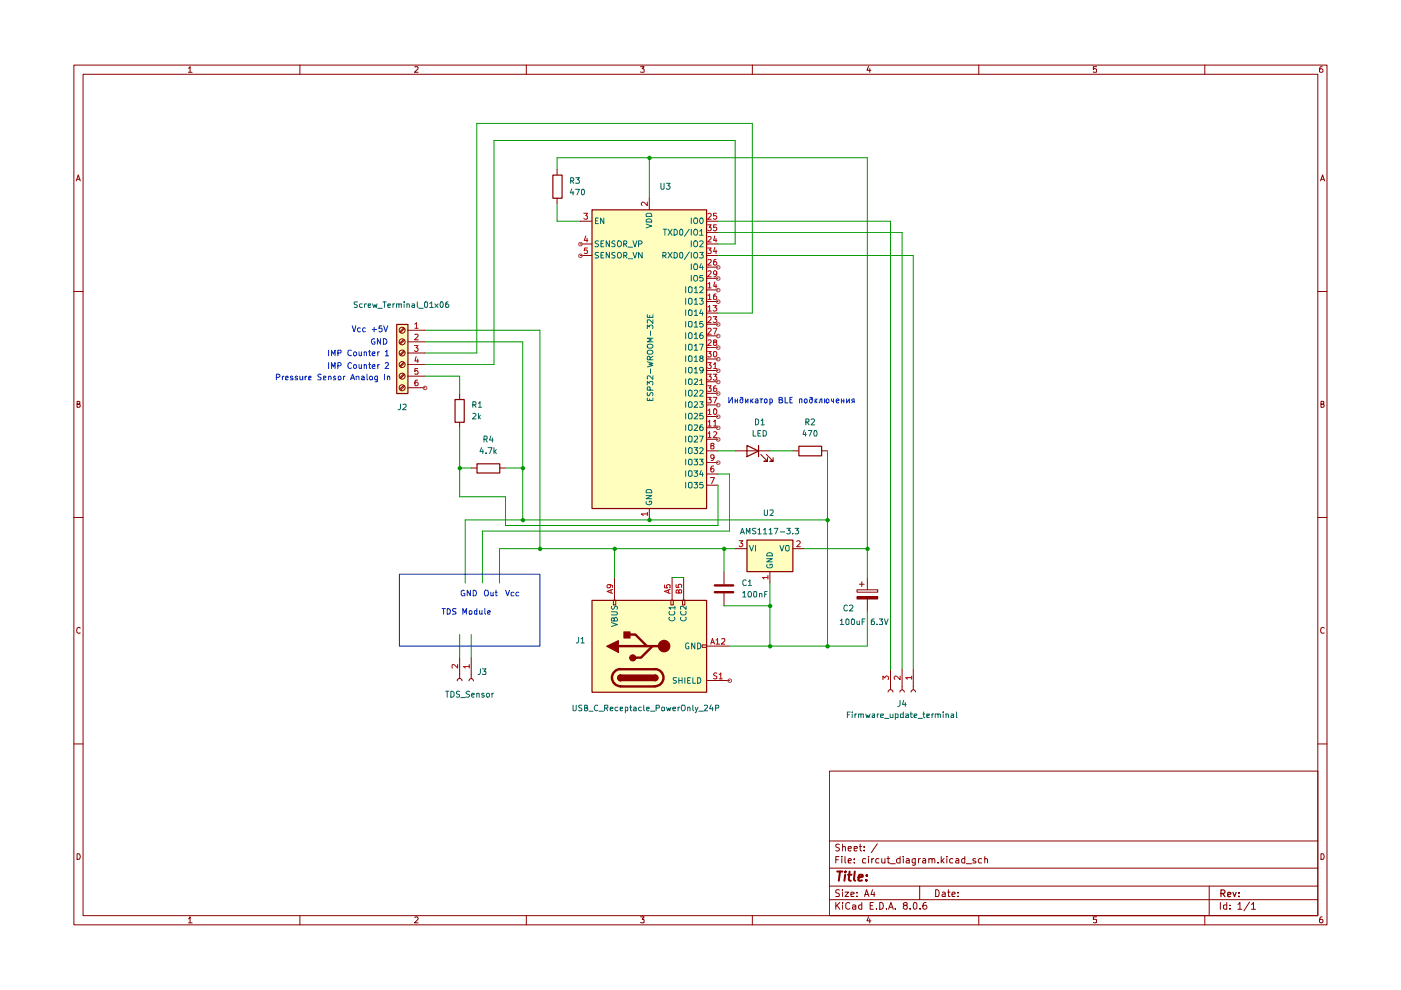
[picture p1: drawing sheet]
<svg xmlns="http://www.w3.org/2000/svg" width="297mm" height="210mm" viewBox="0 0 297 210" stroke-linecap="round" stroke-linejoin="round" font-family="sans-serif">
<g fill="none" stroke="#8c0000" stroke-width=".21">
<path d="M15.7 13.8h265.6v182.3h-265.6zM17.6 15.7h261.8v178.4h-261.8zM40 14.5l.3-.4v1.2M40 15.3h.7M63.6 13.8v1.9M88 14.2l.6-.1v.4l-.7 .8h.7M111.6 13.8v1.9M135.8 14.1h.8l-.5 .5 .5 .1v.5h-.8M159.5 13.8v1.9M184.1 14.1l-.3 .8h.9M184.4 14.6v.7M207.5 13.8v1.9"/>
<path d="M232.5 14.1h-.7v.6l.2-.1 .5 .1-.1 .6-.6-.1M255.4 13.8v1.9M280.3 14.1l-.4 .1a.94 .94 0 0 0 0 1.1h.4l.2-.1v-.4l-.3-.2h-.2l-.3 .2M16.2 38.4l.4-1.3 .4 1.3M16.3 38h.6M280 38.4l.4-1.3 .4 1.3M280.1 38h.6M15.7 61.8h1.9M279.4 61.8h1.9M16.3 85.7l.6-.1v-.4l-.6-.1v1.3h.5l.2-.5-.3-.2M280.1 85.7l.6-.1v-.4l-.6-.1v1.3l.6-.1 .1-.4-.3-.2M15.7 109.7h1.9"/>
<path d="M279.4 109.7h1.9M17 133.2l-.2-.2a.65 .65 0 0 0-.5 .6 .65 .65 0 0 0 .5 .7l.2-.1M280.8 133.2l-.3-.2a.65 .65 0 0 0-.5 .6 .65 .65 0 0 0 .5 .7l.3-.1M15.7 157.7h1.9M279.4 157.7h1.9M175.9 163.5h103.5v30.6h-103.5zM175.9 178.3h103.5M178 179.1l-.5-.1-.3 .2v.3l.8 .5-.3 .4-.5-.1M178.6 179.6l.6-.1v.9M178.6 179v1.4M179.8 179.9l.7-.1-.1-.3h-.5l-.1 .2 .1 .6h.5M181.1 179.9l.7-.1-.1-.3h-.6v.8h.6"/>
<path d="M182.2 179.5h.5M182.4 179v1.2l.3 .2M183.2 179.5v.2M186 178.9l-1.3 1.9M16.3 181a.66 .66 0 0 1 .7 .5 .66 .66 0 0 1-.2 .7h-.5zM40 194.8l.3-.4v1.3M40 195.7h.7M63.6 194.1v2M88 194.6l.4-.2 .2 .4-.7 .9h.7M111.6 194.1v2M135.8 194.4h.8l-.5 .5 .5 .1v.6h-.8M159.5 194.1v2"/>
<path d="M175.9 190.8h103.5M175.9 187.9h103.5M175.9 184.1h103.5M177.2 191.3v1.5M177.2 182.3h.5M177.5 191.9l.6 .9M177.9 181.6h-.7v1.4M178 188.7h-.7v.6a.53 .53 0 0 1 .5 .2 .53 .53 0 0 1 .1 .6h-.7M178.1 191.3l-.9 .9M178.5 181.6v.1M178.5 182v1M178.6 191.3v.2"/>
<path d="M178.6 188.6v.2M178.6 189.1v1M178.6 191.9v.9M179.2 189.1h.7l-.7 1h.7M179.2 181.6v1.2l.1 .2M179.8 182.5l.7-.1-.2-.4-.4 .1-.1 .7 .1 .2h.5M180.2 191.5l-.5-.2-.4 .4 .1 .9 .3 .2 .5-.2M180.4 189.7l.7-.2-.1-.3h-.6v.9h.6M180.8 191.9h.4l.2 .1v.8M181.1 182.9v.1M181.1 182.1v.2M181.4 192.2l-.6 .1v.4h.6"/>
<path d="M181.7 190v.1M181.7 189.2v.1M182.7 191.9h-.4l-.3 .2v.4l.3 .3 .4-.1M182.7 191.3v1.5M183.2 180.3v.1M183.3 190.1l.4-1.5 .5 1.5M183.4 189.7h.7M183.6 182.1l-.5-.1-.2 .3 .1 .7h.6M184.1 194.4l-.3 .8h.9M184.1 181.6v.1M184.1 182v1M184.4 194.8v.9"/>
<path d="M184.5 192h.5M184.8 182v1M185 188.6l-.3 1.1h.8M185.2 191.3h-.7v1.5h.7M185.3 182l-.5 .3M185.3 189.1v1M185.8 192.6v.2M186.4 182.1l-.5-.1-.2 .3 .1 .6 .6 .1M186.5 191.3l.7 .2v1.1l-.3 .2h-.4zM186.9 182l.1 1 .6-.1M187.6 182v1M188 192.6v.2"/>
<path d="M188 182h.6M188.3 181.6v1.4h.3M188.4 192.8l.5-1.5 .5 1.5M188.6 192.4h.6M188.7 183.1h1.1M189.8 192.6v.2M190.8 181.6v1.4h-.6l-.1-.7a.52 .52 0 0 1 .7-.2M191.5 181.6v.1M191.5 182v1M191.9 191.9h-.3l-.1-.3a.46 .46 0 0 1 .4-.3 .46 .46 0 0 1 .5 .3l-.1 .3-.6 .1a.43 .43 0 0 0-.1 .6 .43 .43 0 0 0 .6 .1 .43 .43 0 0 0 .1-.6l-.2-.2M192.2 182.1l.4-.1 .2 .3v.7h-.6l-.1-.4 .7-.2M193 192.6v.2"/>
<path d="M193.7 191.5l.4-.2 .3 .3v.9l-.3 .3a.82 .82 0 0 1-.4-1.3zM194.1 182v1.4h-.6M194.1 182.1a.45 .45 0 0 0-.7 .2l.1 .7h.6M194.7 182v1M195 187.9v2.9M195.1 192.6v.2M195.2 182l-.5 .3M195.7 182.1l.4-.1 .2 .3v.7h-.6l-.1-.4 .7-.2M196.3 191.3l-.5 .2a1.02 1.02 0 0 0 .1 1.3l.4-.1 .2-.2v-.3l-.2-.3h-.5l-.1 .3M196.9 182.2l.1-.1a.36 .36 0 0 1 .6 .2v.7M196.9 182v1M197.6 182.3l.2-.3 .3 .1 .1 .9"/>
<path d="M198.4 188.6a.8 .8 0 0 1 .8 .6 .8 .8 0 0 1-.3 .9h-.5zM198.9 182.9v.1M199.6 181.6v1.4M199.7 182.5l.5 .5M199.8 189.2l.4-.1 .2 .2v.8h-.6l-.1-.4 .7-.2M200.2 182l-.6 .6M200.7 181.6v.1M200.7 182v1M200.9 189.1h.5M201.1 188.6v1.3l.1 .2h.2M201.8 189.7l.7-.2-.1-.4h-.4l-.2 .2v.6l.1 .2h.5M202 182.1l-.4-.1-.3 .3 .2 .7h.5"/>
<path d="M202.7 182.1l.3-.1 .3 .3v.7h-.6l-.1-.4 .7-.2M203.1 190v.1M203.1 189.2v.1M204.6 181.6v1.4h-.6l-.1-.7 .2-.3 .5 .1M204.9 183.1h1.1M206.8 182.1a.36 .36 0 0 0-.6 .2l.7 .4-.1 .3h-.6M207.5 194.1v2M208.1 182.1l-.4-.1-.3 .3 .1 .6 .6 .1M208.8 182.2v-.1a.36 .36 0 0 1 .6 .2v.7M208.8 181.6v1.4M232.5 194.4h-.7v.6h.7v.6h-.7M255.4 194.1v2"/>
<path d="M256.4 187.9v6.2M258.7 191.3v1.5M260.1 191.9h-.7v.7l.3 .2 .4-.1M260.1 191.3v1.5M260.8 192.6v.2M260.8 191.9v.1M262.5 191.8l.4-.5v1.5M262.5 192.8h.8M264.9 191.3l-1.2 1.8M265.3 191.8l.5-.5v1.5M265.3 192.8h.9M280.1 181a.66 .66 0 0 1 .6 .5 .66 .66 0 0 1-.2 .7h-.4z"/>
<path d="M280.3 194.4a.72 .72 0 0 0-.5 .5 .72 .72 0 0 0 .2 .8l.4-.1a.42 .42 0 0 0 0-.6 .42 .42 0 0 0-.6 0l-.1 .2"/>
</g>
<path d="M258.9 189.4h.7l.1-.5-.2-.2h-.6v1.4M259.2 189.4l.5 .7M260.3 189.7l.7-.2-.1-.2h-.6v.7h.6M261.4 189.2l.3 .9 .4-.9M262.7 190v.1M262.7 189.3v.1" fill="none" stroke="#8c0000" stroke-width=".25"/>
<path d="M177.5 184.8h1.1M178.1 184.8l-.3 1.9M179.2 185.5l-.2 1.2M179.3 184.8l-.2 .1 .1 .1 .1-.2-.1 .2M179.8 185.5h.8M180.1 184.8l-.1 1.7 .4 .2M181.2 184.8l-.1 1.7 .2 .2M182 186.1l.9-.2v-.4h-.6l-.2 .2-.1 .9h.8M183.7 186.6v.1M183.8 185.5v.2" fill="none" stroke="#8c0000" stroke-width=".42"/>
<g fill="#fffebf">
<path d="M158.3 114.5h9.8v6.7h-9.8z"/>
<path d="M125.5 127.3h24.3v19.4h-24.3z"/>
<path d="M84.1 68.7h2.3v14.7h-2.3z"/>
<path d="M125.5 44.5h24.3v63.3h-24.3z"/>
</g>
<path d="M158.4 114.5h9.7v6.7h-9.7zM125.5 127.3h24.3v19.5h-24.3zM138.9 143.1a.59 .59 0 0 1 .6 .6 .59 .59 0 0 1-.6 .6" fill="none" stroke="#8c0000" stroke-width=".25"/>
<path d="M155.9 116.3h2.4M168.1 116.3h2.4M130 127.3h.6v1h-.6zM142.2 127.3h.5v1h-.5zM144.7 127.3h.5v1h-.5zM148.8 136.7h1v.5h-1zM163.2 121.2v2.4" fill="none" stroke="#8c0000" stroke-width=".21"/>
<path d="M158.9 115.7l.4 1.1 .5-1.1M160.2 115.7v1.1M162.6 118.4h1.1l-1.1 .7h1.1M162.6 119.7a.45 .45 0 0 0 .2 .7h.7l.2-.2v-.6h-.5v.3M162.7 117.3h.9l.1 .1v.5h-1.1zM165.4 115.7l.4 1.1 .4-1.1M166.7 115.7h.4l.2 .1v.9l-.5 .1a.86 .86 0 0 1-.1-1.1z" fill="none" stroke="#006664" stroke-width=".21"/>
<path d="M156.7 114.6h.8l-.4 .5 .3 .1 .1 .5-.3 .2h-.3l-.2-.2M168.9 114.8l.5-.2 .3 .3-.1 .3-.7 .7h.8M162.8 122.4h-1.2l.4 .4M162.8 122v.8" fill="none" stroke="#b40000" stroke-width=".21"/>
<path d="M138.9 141.9a1.82 1.82 0 0 1 1.8 1.8 1.82 1.82 0 0 1-1.8 1.8" fill="none" stroke="#8c0000" stroke-width=".51"/>
<path d="M138.9 143.1a.59 .59 0 0 1 .6 .6 .59 .59 0 0 1-.6 .6z" fill="#8c0000"/>
<path d="M131.6 143.1h7.3v1.2h-7.3z" fill="none" stroke="#8c0000" stroke-width=".25"/>
<path d="M131.6 143.1h7.3v1.2h-7.3z" fill="#8c0000"/>
<path d="M131.6 143.1a.63 .63 0 0 0-.6 .6 .63 .63 0 0 0 .6 .7" fill="none" stroke="#8c0000" stroke-width=".25"/>
<path d="M131.2 143.3l.4-.2v1.3a.63 .63 0 0 1-.6-.4 .63 .63 0 0 1 .2-.7z" fill="#8c0000"/>
<path d="M131.6 141.9a1.82 1.82 0 0 0-1.8 1.8 1.82 1.82 0 0 0 1.8 1.8" fill="none" stroke="#8c0000" stroke-width=".51"/>
<circle cx="134.2" cy="139.5" r=".64" fill="none" stroke="#8c0000" stroke-width=".25"/>
<circle cx="134.2" cy="139.5" r=".64" fill="#8c0000"/>
<circle cx="140.8" cy="137" r="1.23" fill="none" stroke="#8c0000" stroke-width=".21"/>
<circle cx="140.8" cy="137" r="1.23" fill="#8c0000"/>
<path d="M131.1 137h9.7M133.5 134.5h1.2l2.5 2.5M138.3 137l-2.4 2.4h-1.2M131.6 145.5h7.3M131.6 141.9h7.3" fill="none" stroke="#8c0000" stroke-width=".51"/>
<path d="M128.7 137l2.4-1.2v2.5z" fill="none" stroke="#8c0000" stroke-width=".25"/>
<path d="M128.7 137l2.4-1.2v2.5z" fill="#8c0000"/>
<path d="M132.3 134h1.3v1.3h-1.3z" fill="none" stroke="#8c0000" stroke-width=".25"/>
<path d="M132.3 134h1.3v1.3h-1.3z" fill="#8c0000"/>
<path d="M130.3 122.4v4.9M142.5 122.4v4.9M144.9 122.4v4.9M149.8 137h4.9M153.5 121.2v2.7M153.5 125.8v2.6M181.7 125.1h4.4v.5h-4.4zM181.7 126.5h4.4v.5h-4.4zM182.2 123.9h1M182.7 123.4v1M149.8 144.3h4.9" fill="none" stroke="#8c0000" stroke-width=".21"/>
<g fill="none" stroke="#006664" stroke-width=".21">
<path d="M129.6 132l1.3 .4-1.3 .4M129.6 129.7h1l.3 .3-.2 .4h-1.1M129.7 128.5l-.1 .4 .3 .3 .3-.2 .2-.5h.3l.2 .2-.1 .5M130.2 131.2l.3-.3 .4 .2v.6h-1.3l.1-.6h.5v.6M142 130.9l-.2 .2a.64 .64 0 0 0 .7 .6 .64 .64 0 0 0 .6-.6l-.2-.2M142 129.6l-.2 .4 .4 .4 .7-.1 .2-.3-.2-.4M143.1 128.9h-1.3l.4 .1v.2M143.1 128.5v.7M144.4 130.9a.61 .61 0 0 0 .3 .8 .61 .61 0 0 0 .8-.3l-.1-.5M144.4 129.6l-.1 .4 .2 .4h.7l.3-.3-.1-.5M145.5 128.5v.7l-.7-.7h-.4v.7M146 136.4l-.3-.1-.3 .4v.5l.1 .3h.5v-.4h-.1"/>
<path d="M147.3 136.3v1.3l-.7-1.3v1.3M147.9 136.3a.64 .64 0 0 1 .7 .6 .64 .64 0 0 1-.7 .7zM143.4 143.7l-.7 .1v.3l.7 .4-.2 .4-.5-.1M143.9 143.7v1.2M143.9 144.3h.7M144.6 143.7v1.2M145.2 143.7v1.2M145.8 144.3h.4M146.4 143.7h-.6v1.2h.6M146.9 143.7v1.2h.6M147.9 143.7h.4a.66 .66 0 0 1 .3 .7 .66 .66 0 0 1-.7 .5z"/>
</g>
<g fill="none" stroke="#b40000" stroke-width=".21">
<path d="M129.2 124a.42 .42 0 0 1 .2 .6l-.6-.1a.36 .36 0 0 1 .1-.5l.9 .1 .1 .4M129.5 125.1v.6M129.9 125l-1.2 .4 1.2 .4M140.9 124v.6h.6l-.2-.1 .1-.5h.7l-.1 .6M141.7 125.1v.6M142.1 125l-1.2 .4 1.2 .4M143.3 124v.5h.6l-.1-.4 .2-.2 .4 .1v.5M143.9 125.3l.1-.2h.4l.1 .1v.5h-1.2v-.5l.2-.1 .4 .2v.4M150.7 136.6l.3-1.2 .5 1.2M150.8 136.2h.6M151.8 135.7l.3-.3v1.2M151.8 136.6h.8"/>
<path d="M153 135.5h.7v.4l-.8 .7h.8M152 142.7h-.4l-.3 .2 .2 .4 .5 .1v.4l-.2 .1-.5-.1M152.5 143l.3-.3v1.2M152.5 143.9h.7"/>
</g>
<path d="M151.6 125.6h3.8M151.6 124.1h3.8" fill="none" stroke="#8c0000" stroke-width=".51"/>
<path d="M181.7 126.5h4.4v.5h-4.4z" fill="#8c0000"/>
<g fill="none" stroke="#8c0000" stroke-width=".21">
<path d="M118.1 35.9v1.2M118.1 42v1.2M123 51.7h2.5M123 46.9h2.5M123 54.2h2.5M137.7 42v2.4M149.8 51.7h2.4M149.8 46.9h2.4M149.8 56.6h2.4M149.8 59h2.4M149.8 54.2h2.4M149.8 49.3h2.4"/>
<path d="M85.6 79.2l-.8 .9M85.6 76.8l-.8 .8M85.6 74.4l-.8 .8M85.6 72l-.8 .7M85.6 69.5l-.8 .9M85.8 79.4l-.9 .9M85.8 77l-.9 .8M85.8 74.6l-.9 .8M85.8 72.1l-.9 .8M85.8 69.7l-.9 .8M86.4 70h3.7M86.4 72.5h3.7"/>
<path d="M86.4 74.8h3.7M86.4 77.3h3.7M86.4 79.8h3.7M149.8 66.4h2.4M149.8 61.5h2.4M149.8 63.9h2.4M149.8 68.7h2.4M149.8 71.2h2.4M149.8 73.7h2.4M149.8 76.1h2.4M149.8 78.6h2.4M85.6 81.7l-.8 .8"/>
<path d="M85.8 81.9l-.9 .8M86.4 82.2h3.7M97.5 83.4v1.3M97.5 89.5v1.2M99.9 99.2h1.2M105.9 99.2h1.3M149.8 95.6h2.4M149.8 88.3h2.4M149.8 90.7h2.4M149.8 93.1h2.4M149.8 80.9h2.4M149.8 83.4h2.4"/>
<path d="M149.8 85.9h2.4M149.8 98h2.4M155.9 95.6h7.3M161.3 96.4l1.4 1.4h-.7h.7v-.8M162.5 96.4l1.4 1.4h-.7h.7v-.8M168.1 95.6h1.2M174.2 95.6h1.2M137.7 107.8v2.4M149.8 100.5h2.4M149.8 102.9h2.4M97.5 139.4v4.4M99.9 139.4v4.4"/>
<path d="M183.9 122.4v2.7M183.9 127v2.7M96.9 144.4a.51 .51 0 0 1 .6-.6 .51 .51 0 0 1 .5 .6M99.4 144.4a.47 .47 0 0 1 .5-.5 .47 .47 0 0 1 .5 .5M188.3 146.7a.51 .51 0 0 1 .5-.5 .51 .51 0 0 1 .5 .5M188.8 141.9v4.3M190.8 146.7a.47 .47 0 0 1 .5-.4 .47 .47 0 0 1 .4 .4M191.3 141.9v4.3M193.2 146.7a.47 .47 0 0 1 .4-.4 .47 .47 0 0 1 .5 .4M193.6 141.9v4.3"/>
<circle cx="85.3" cy="79.8" r=".64"/>
<circle cx="85.3" cy="74.8" r=".64"/>
<circle cx="85.3" cy="77.3" r=".64"/>
<circle cx="85.3" cy="70" r=".64"/>
<circle cx="85.3" cy="72.5" r=".64"/>
<circle cx="85.3" cy="82.2" r=".64"/>
</g>
<path d="M117.2 37.1h2v4.9h-2zM125.5 44.5h24.3v63.3h-24.3zM84.1 68.8h2.4v14.6h-2.4zM96.5 84.7h1.9v4.8h-1.9zM101.1 98.3h4.9v2h-4.9zM158.4 94.4l2.4 1.2-2.4 1.2zM160.8 94.4v2.4M169.4 94.6h4.8v2h-4.8z" fill="none" stroke="#8c0000" stroke-width=".25"/>
<g fill="none" stroke="#b40000" stroke-width=".21">
<path d="M123.8 45.2h.7l-.3 .5 .3 .1v.5l-.1 .2-.6-.2M124.2 50l-.3 1h.7M124.5 50.5v.8M124.5 52.6h-.5l-.1 .6 .1-.2h.4l.1 .2v.5h-.6M137.2 42.8v.8l-.8-.8-.4 .3 .1 .4M150 52.6h.8l-.4 .4 .4 .3-.1 .4h-.7M150 47.7h.8l-.4 .5h.3l.1 .1-.1 .6h-.5l-.2-.1M150.1 50.2l.4-.1 .3 .4-.8 .8h.8M150.1 45.4l.4-.2 .3 .4-.8 .9h.8M150.1 55.1l.6-.1 .1 .4-.8 .8h.8M150.1 57.6l.4-.2 .3 .3-.8 1h.8M151.6 59.8l-.3 .9h.7"/>
<path d="M151.6 50l-.3 1h.7M151.6 52.5l-.3 .8h.7M151.8 55h-.3l-.2 .3v.8a.42 .42 0 0 0 .6 0 .42 .42 0 0 0 0-.6h-.4l-.2 .2M151.8 50.5v.8M151.8 53v.8M151.9 45.2h-.6v.6h.6l.1 .4-.3 .3-.4-.2M151.9 47.7h-.6v.6l.5-.1 .2 .1v.4l-.3 .2-.4-.1M152 57.9l-.2 .3h-.4l-.1-.6 .4-.2 .3 .3-.2 .8-.4 .2M87.9 73.2h.7l-.4 .5h.4v.7l-.5 .1-.2-.2M88 68.7l.3-.3v1.2M88 71l.6-.1v.3l-.7 .9h.7M88 69.6h.6"/>
<path d="M88.2 75.6l-.2 .9h.7M88.6 78.1h-.6v.6l.1-.1 .5 .1v.6l-.6-.1M88.6 76.1v.8M150 74.5h.8l-.4 .4 .4 .3-.1 .4h-.7M150 76.9h.8l-.4 .5 .4 .2-.1 .5h-.5l-.2-.1M150 79.3h.8l-.4 .5h.3l.1 .2-.1 .5-.5 .1-.2-.2M150.1 65.1l.4-.3v1.2M150.1 60.2l.4-.3v1.1M150.1 62.7l.4-.4v1.2M150.1 67.3l.4-.2 .3 .4-.8 .9h.8M150.1 69.8l.4-.2 .3 .3-.8 1h.8M150.1 72.1h.4l.3 .3-.8 .8h.8"/>
<path d="M150.1 66h.7M150.1 61h.7M150.1 63.5h.7M151.2 64.8h.8l-.4 .4 .3 .1v.6h-.7M151.2 67.1h.8l-.4 .5 .3 .1 .1 .5-.3 .2h-.3l-.2-.2M151.2 69.6h.8l-.5 1.3M151.2 79.3h.8l-.4 .5 .4 .2v.3l-.3 .3h-.3l-.2-.2M151.3 74.7l.2-.2 .3 .1a.66 .66 0 0 1-.2 1.1l-.3-.3zM151.3 77.3l.3-.4v1.2M151.3 78.1h.7M151.5 72.6l-.2-.1v-.4h.6v.4l-.6 .1 .1 .6h.4l.2-.1-.1-.5h-.2M151.8 62.3l-.5 .3v.8h.6l.1-.4-.3-.3h-.2l-.2 .3"/>
<path d="M151.8 60.3v.7M88.6 80.6h-.5l-.1 .3v.8h.6v-.6l-.5-.1-.1 .3M150 81.8h.8l-.4 .5h.3l.1 .2-.1 .5-.7-.1M150 84.2h.8l-.4 .5 .4 .2-.1 .5-.7-.1M150.1 87l.4-.3v1.2M150.1 89.4l.4-.3v1.2M150.1 91.9l.4-.4v1.3M150.1 87.9h.7M150.1 90.3h.7M150.1 92.8h.7M150.9 94.5l-.2-.1v-.3h.6v.3l-.6 .2v.5l.6 .1 .1-.5-.3-.2M151.2 84.2h.8l-.5 1.2"/>
<path d="M151.3 86.9l.2-.2a.6 .6 0 0 1 .6 .5 .6 .6 0 0 1-.5 .7l-.3-.3zM151.3 89.4l.3-.3v1.2M151.3 91.6l.4-.1 .3 .4-.8 .9h.8M151.3 98.8l-.4 .1-.2 .2v.8l.2 .2 .4-.1v-.6l-.4-.1-.2 .3M151.3 90.3h.7M151.4 96.9l-.1 .2-.4 .1-.2-.2v-.5l.6-.1 .1 .2-.2 .9-.4 .1M151.8 81.8l-.5 .2v.9l.5 .1 .2-.2v-.3l-.2-.2h-.4l-.1 .2M137.2 109h-1.2l.4 .3M137.2 108.6v.7M150.6 101.3h.9l-.6 1.2M97 140.9v.7l-.8-.7-.4 .2 .1 .5M99.5 141.3h-1.3l.4 .3"/>
<path d="M99.5 140.9v.7M187.2 144.1v-.8l.4 .5 .3-.5 .4 .1v.7M190.8 143.3v.8l-.8-.8-.4 .3 .1 .4M193.3 143.7h-1.3l.4 .3M193.3 143.3v.7"/>
</g>
<g fill="none" stroke="#006664" stroke-width=".21">
<path d="M126.2 46.8h.5M126.8 46.2h-.6v1.2h.6M126.9 51.1h-.5l-.2 .2v.3l.5 .1 .2 .3-.2 .3-.5-.1M126.9 53.6h-.7v.4l.5 .2 .2 .3-.2 .2h-.5M127.4 51.6h.4M127.4 54.1h.4M128 46.2v1.2l-.7-1.2v1.2M128 51.1h-.6v1.2h.6M128 53.5h-.6v1.2h.6M129.2 51.1v1.2l-.7-1.2v1.2M129.2 53.5v1.2l-.7-1.2v1.2M130.4 51.1h-.4l-.3 .2 .1 .3 .6 .2v.4l-.2 .1-.5-.1"/>
<path d="M130.4 53.6h-.6a.57 .57 0 0 0 .6 .7l-.1 .4h-.6M131 51.2l.1-.1h.4a.74 .74 0 0 1 .2 1.1l-.6 .1a.9 .9 0 0 1-.1-1.1zM131 53.7l.1-.2 .6 .2a.74 .74 0 0 1-.2 1h-.4l-.2-.3zM132.2 51.7l.6-.1v-.5h-.6v1.2M132.2 54.2l.6-.1v-.5l-.6-.1v1.2M132.5 51.7l.4 .6M132.5 54.2l.4 .5M133.2 52.4h.9M133.2 54.9h.9M134.2 51.1l.4 1.2 .4-1.2M134.2 53.5l.4 1.2 .4-1.2M135.4 51.7h.5l.2-.4-.2-.2h-.5v1.2"/>
<path d="M136.1 53.5v1.2l-.7-1.2v1.2M137 47.5l1.2 .4-1.2 .4M137 46.7a.66 .66 0 0 1 .7-.3 .66 .66 0 0 1 .5 .7h-1.2zM137 45.4l.2-.2h.7l.3 .4v.3h-1.2zM140.5 54.2l.6-.1v-.5l-.6-.1v1.2M140.6 48.6h.8M140.8 54.2l.4 .5M141 48.6v1.3M141.6 53.5l.9 1.2M141.6 48.6l.9 1.3M142.5 53.5l-.9 1.2M142.5 48.6l-.9 1.3"/>
<path d="M142.9 53.5l.7 .3v.6l-.3 .3h-.4zM142.9 48.6h.3l.4 .3v.6l-.4 .4h-.3zM144.2 53.6l.3-.1a.91 .91 0 0 1 .1 1.2h-.3l-.2-.2zM144.4 48.6a.75 .75 0 0 1 .1 1.3l-.4-.3v-.7zM146.1 53.4l-1 1.6M146.1 48.6l-1 1.5M146.6 46.2v1.2M146.6 48.6v1.3M146.6 51.1v1.2M146.6 53.5v1.2M146.6 56v1.1M146.6 58.4v1.2"/>
<path d="M147.2 51.2l.2-.1 .4 .1 .1 .7-.3 .4-.4-.1zM147.2 53.7l.2-.2 .3 .1a.87 .87 0 0 1 0 1.1h-.5l-.1-.3zM147.2 46.2h.5l.2 .5-.1 .5-.2 .2-.4-.1-.1-.3zM147.2 56h.5l.1 .1 .1 .6-.2 .4h-.5v-.1l-.1-.6zM147.2 58.4h.5a.77 .77 0 0 1-.1 1.2l-.4-.1a.87 .87 0 0 1 0-1.1zM147.2 48.7l.4-.1a.73 .73 0 0 1 0 1.3l-.4-.1a.87 .87 0 0 1 0-1.1zM148.3 51.2l.2-.1h.3l.3 .2-.8 1h.8M148.3 53.5h.8l-.4 .5 .4 .2v.3l-.2 .2-.6-.1M148.3 49l.5-.4v1.3M148.3 49.9h.8M148.5 46.2l.4 .1a.66 .66 0 0 1-.2 1.1 .84 .84 0 0 1-.2-1.2zM148.7 55.9l-.4 .8h.8"/>
<path d="M148.9 56.4v.7M149 58.4h-.6l-.1 .5h.7v.6h-.7M145.4 60.8v1.3M145.4 63.2v1.3M145.4 65.7v1.2M145.4 68.2v1.1M145.4 70.5v1.3M145.4 73v1.3M145.4 75.4v1.2M145.4 77.9v1.2M146 65.9l.2-.2 .5 .2v.8l-.1 .2h-.5l-.1-.2zM146 61l.2-.2 .5 .2v.9l-.2 .2-.5-.2z"/>
<path d="M146 63.4l.2-.2 .5 .2v.9l-.2 .2h-.3l-.2-.2zM146 68.3l.1-.1h.5l.1 .1v.9l-.2 .1-.5-.1zM146 73.2l.2-.2 .5 .2v.9l-.2 .2-.5-.2zM146 75.6l.2-.2 .5 .2v.9l-.1 .1h-.5l-.1-.1zM146 78.1l.1-.2h.5l.1 .2v.8l-.2 .2-.5-.2zM146.2 70.5h.3l.2 .3v.8l-.2 .2-.5-.2v-.8zM147.2 66l.4-.3v1.2M147.2 61.1l.4-.3v1.3M147.2 63.6l.4-.4v1.3M147.2 68.5l.4-.3v1.1M147.2 71l.4-.5v1.3M147.2 73.3l.4-.3v1.3"/>
<path d="M147.2 75.8l.4-.4v1.2M147.2 78.2l.4-.3v1.2M147.2 66.9h.7M147.2 62.1h.7M147.2 64.5h.7M147.2 69.3h.7M147.2 71.8h.7M147.2 74.3h.7M147.2 76.6h.7M147.2 79.1h.7M148.3 61l.2-.2h.3l.3 .2-.1 .4-.7 .7h.8M148.3 63.2h.8l-.4 .6 .4 .1v.4l-.3 .2h-.3l-.2-.2"/>
<path d="M148.3 73h.8l-.5 1.3M148.6 75.9l-.3-.2 .1-.2h.6v.4h-.4l-.3 .3 .2 .4h.4l.2-.1v-.3l-.3-.3M148.7 65.6l-.4 .9h.8M148.9 70.5l-.4 .2a.82 .82 0 0 0 .1 1.1h.2l.3-.3-.1-.4-.4-.1-.3 .3M148.9 66.1v.8M149 68.2h-.6l-.1 .5 .2-.1h.3l.3 .2-.1 .5h-.7M149.1 78.4l-.3 .3h-.2l-.3-.3 .1-.4 .5-.1 .2 .2-.2 .9-.4 .1M145.4 80.3v1.2M145.4 82.7v1.3M145.4 85.2v1.2M145.4 87.6v1.2M145.4 90.1v1.2"/>
<path d="M145.4 92.5v1.2M145.4 94.9v1.3M145.4 97.4v1.2M145.4 99.8v1.2M146 87.8l.2-.2 .5 .2v.8l-.1 .2h-.5l-.1-.2zM146 90.3l.1-.2h.5l.1 .2v.8l-.2 .2-.5-.2zM146 92.6l.2-.1 .5 .1v1l-.2 .1-.5-.1zM146 80.5l.1-.2h.5l.1 .2v.9l-.2 .1-.5-.1zM146 82.9l.2-.2 .5 .2v.9l-.2 .2-.5-.2zM146 85.3l.2-.1 .5 .1v.9l-.1 .2h-.5l-.1-.2zM146 100l.1-.2h.5l.1 .2v.8l-.2 .2-.5-.2zM146 95.1l.2-.2 .5 .2v.9l-.2 .2-.5-.2z"/>
<path d="M146 97.5l.2-.1 .5 .1v.9l-.1 .2h-.5l-.1-.2zM147.2 99.8h.7l-.4 .4 .4 .3-.1 .4h-.6M147.2 94.9h.7l-.4 .5h.3l.1 .2-.1 .5-.5 .1-.1-.2M147.2 97.4h.7l-.4 .4 .4 .2-.1 .6-.6-.1M147.2 87.7l.5-.1 .2 .4-.7 .8h.7M147.2 90.2l.6-.1 .1 .3-.7 .9h.7M147.2 92.6l.5-.1 .2 .4-.7 .8h.7M147.2 80.4l.6-.1 .1 .4-.7 .8h.7M147.2 82.9l.5-.2 .2 .4-.7 .9h.7M147.2 85.3l.5-.1 .2 .3-.7 .9h.7M148.3 92.5h.8l-.5 1.2M148.3 80.7l.5-.4v1.2"/>
<path d="M148.3 82.9l.2-.2h.3l.3 .3-.8 1h.8M148.3 85.2h.8l-.4 .5 .4 .2v.3l-.2 .2-.6-.1M148.3 95.1l.2-.2h.3l.3 .3-.8 1h.8M148.3 97.4h.8l-.4 .4 .4 .2v.4l-.2 .2-.6-.1M148.3 81.5h.8M148.7 99.7l-.4 .9h.8M148.9 90.1h-.3l-.2 .2v.9a.42 .42 0 0 0 .6-.1 .42 .42 0 0 0 0-.5l-.4-.1-.3 .3M149 87.6h-.6l-.1 .6 .2-.1h.3l.3 .2v.3l-.2 .2-.6-.1M137 106.3v.5a.61 .61 0 0 0 .8 .2 .61 .61 0 0 0 .3-.7h-.4v.2M137 105.1h1.2l-1.2 .6h1.2M137 104l.2-.2h.7l.3 .7h-1.2zM145.4 102.3v1.2"/>
<path d="M146 102.4l.1-.1h.5l.1 .1v.9l-.2 .2-.5-.2zM147.2 102.3h.7l-.4 .4 .4 .3-.1 .4h-.6M148.9 100.2v.8M149 102.3h-.6l-.1 .5h.7v.6h-.7"/>
</g>
<g fill="none" stroke="#009700" stroke-width=".21">
<path d="M118.1 35.9v-2.5h65.8v89M137.7 33.4v8.6M118.1 43.2v3.7h4.9M152.2 46.9h36.6v95M152.2 51.7h3.7v-21.9h-51.2v47.5h-14.6M152.2 49.3h39.1v92.6M152.2 54.2h41.4v87.7M90.1 72.5h20.7v37.7M90.1 70h24.4v46.3M90.1 79.8h7.4v3.6M152.2 66.4h7.3v-40.2h-58.4v48.6h-11M97.5 90.7v14.6h9.7v6.1h45v-8.5"/>
<path d="M97.5 99.2h2.4M107.2 99.2h3.6M152.2 95.6h3.7M163.2 95.6h4.9M175.4 95.6v41.4M130.3 116.3v6.1M152.2 100.5h2.5v12.1h-52.4v11M153.5 116.3v4.9M155.9 116.3h-50v7.3M170.5 116.3h13.4M175.4 110.2h-76.8v13.4M97.5 134.5v4.9"/>
<path d="M99.9 134.5v4.9M142.5 122.4h2.4M153.5 128.4h9.7M163.2 123.6v13.4M183.9 129.7v7.3h-29.2"/>
</g>
<g fill="none" stroke="#001cc5" stroke-width=".21">
<path d="M59.9 79.8v.7M60.2 79.8l-.3 .2M62.1 79.8h-.4l-.1 .1 .1 .3h.4v.3h-.5M63.1 79.8h-.4l-.1 .1 .1 .3h.4v.3h-.5M63.6 79.8l.1 .7 .5-.1M64.2 79.8v.7M64.7 79.8v.7M65 79.8l-.3 .2M68.1 79.4h-.6v.4l.5 .2 .1 .3-.1 .2h-.6M69.7 79.8h.3l.2 .1v.6M69.7 74.3v1.1M69.7 76.9v1.2"/>
<path d="M69.7 79.8v.7M70.3 75.4v-1.1l.4 .8 .3-.8v1.1M70.3 78.1v-1.2l.4 .9 .3-.9v1.2M71.1 79.8h-.2l-.2 .1 .2 .3h.2v.3h-.4M71.6 74.8h.6l.1-.5h-.7v1.1M71.6 77.6h.5l.2-.2v-.4l-.2-.1h-.5v1.2M71.7 79.8h.5v.7l-.5-.1zM72.8 79.8v.7M73.2 79.8l-.4 .2M74.5 74.3h-.5a.61 .61 0 0 0-.3 .7 .61 .61 0 0 0 .8 .4M74.5 77l-.2-.1a.65 .65 0 0 0-.6 .6 .65 .65 0 0 0 .6 .6l.2-.1M74.7 69.1l.4 1.3 .3-1.3"/>
<path d="M74.9 74.8l.5-.2 .2 .2-.1 .6h-.5zM75 77.4l.4-.1 .2 .3v.3l-.2 .2-.5-.2zM75.5 79.8h.4l.2 .1v.6M75.5 79.8v.7M76.1 74.6v.7l.2 .1h.3M76.1 77.3v.7l.2 .1 .3-.1M76.4 69.6l-.4-.1-.2 .3v.3l.2 .3 .4-.1M76.6 74.6v.8M76.6 77.3v.8M76.7 79.8h.3l.2 .1v.6h-.5l-.1-.2 .6-.3M77.2 74.8l.2-.2 .2 .1 .1 .7M77.2 77.4l.4-.1 .1 .2v.6"/>
<path d="M77.2 74.6v.8M77.2 77.3v.8M77.5 69.6a.36 .36 0 0 0-.6 .2l.1 .5h.5M77.8 79.3v1.2h.2M78.1 74.6h.5M78.1 77.3h.5M78.3 74.3v1l.3 .1M78.3 76.9v1.1l.3 .1M78.4 79.8h.5v.7h-.4l-.2-.2zM78.9 75l.6-.1v-.2a.36 .36 0 0 0-.6 .1l.1 .6h.5M78.9 77.7l.6-.1v-.2l-.3-.1-.3 .2v.5l.3 .1h.3M78.9 69.8h.9"/>
<path d="M79.3 69.4v1M79.4 71.9a.59 .59 0 0 0-.7 .3 .59 .59 0 0 0 .3 .8l.5-.1v-.4h-.3M80 79.8v1.1h-.5M80 79.8h-.3l-.3 .2v.3l.2 .2h.4M80.1 74.6v.8M80.1 77.3v.8M80.4 74.6l-.3 .2M80.4 77.3l-.3 .1v.2M80.7 71.8v1.2l-.7-1.2v1.2M80.9 69.1h-.5l-.1 .6 .6-.1v.7l-.4 .1-.2-.2M81.3 71.8a.66 .66 0 0 1 .7 .4 .66 .66 0 0 1-.2 .8h-.5zM81.4 69.1l.4 1.3 .4-1.3"/>
<path d="M81.5 79.3v1.2M81.7 74.6l.3-.3v1.1M81.7 77l.4-.1 .3 .3-.8 .9h.8M81.7 75.4h.7M82.1 79.8h.4l.1 .1v.6M82.1 79.8v.7M58.6 80h.5l.3-.2-.1-.4-.7-.1v1.2M60.5 80.2l.6-.2-.1-.2-.5 .1v.4l.1 .2h.4M65.4 80.2l.6-.2v-.2h-.6v.7h.6M68.6 80.2l.5-.2v-.2h-.5v.7h.5M74.3 80.5l.5-1.2 .4 1.2M74.4 80.2h.6"/>
<path d="M154.5 84.2v1.2l.8-1.2v1.2M155.9 85h.5M155.9 84.6v.8M156.4 84.6v.8M157 84.2l.5 .1v1h-.5v-.6l.3-.1 .2 .2M158.1 84.6v.8l.5-.8v.8M159.2 84.6v.8M159.3 85l.4 .4M159.7 84.6l-.5 .5M160.2 84.7l.3-.1 .2 .2v.6M160.7 84.9l-.5 .1-.1 .2 .2 .2 .4-.1M161.1 84.6h.6"/>
<path d="M161.4 84.6v.8M162.1 84.8l.4-.2 .1 .2v.5h-.5zM163.2 84.7l.4-.1 .1 .2v.5h-.5M163.2 84.6v1.3M165.2 84.8h.6v-.6h-.6v1.2h.5l.2-.4-.3-.2M166.5 84.2v1.2h.5M167.5 84.8h.3M168 84.2h-.5v1.2h.5M169.5 85.4v-.8h.5v.8M170.6 84.7l.3-.1 .2 .2v.5h-.5zM171.7 84.2l.5 .1v1h-.5v-.6l.3-.1 .2 .2M172.8 84.6v.8"/>
<path d="M172.9 85l.3 .4M173.2 84.6l-.4 .5M173.7 85.4l.1-.1 .1-.6 .2-.1h.1v.8M174.8 85h.4M174.8 84.6v.8M175.2 84.8l.1-.2 .4 .1v.6h-.5zM176.3 84.6v.4l.4 .1M176.7 84.6v.8M177.3 85l.6-.1-.2-.3-.4 .2v.5l.2 .1 .3-.1M178.4 85h.5M178.4 84.6v.8M178.9 84.6v.8"/>
<path d="M179.5 84.6v.8l.6-.8v.8M180.8 85.1l-.2 .3M181.1 85.1h-.3l-.2-.3 .2-.2h.3v.8M84.7 121.8h29.8v15.2h-29.8zM93.7 129h.7M94.1 129v1.2M94.8 129a.66 .66 0 0 1 .7 .5 .66 .66 0 0 1-.3 .7h-.4zM96.7 129.1h-.7v.4l.5 .2 .2 .3-.2 .2h-.6M98.1 130.2v-1.2l.5 .9 .3-.9v1.2M98.5 125.2a.45 .45 0 0 0-.7 .2v.7l.2 .2 .6-.1v-.4h-.3M99.5 129.5h.5v.7l-.5-.1zM99.7 125.1v1.2l-.6-1.2v1.2"/>
<path d="M100.3 125.1a.66 .66 0 0 1 .7 .5 .66 .66 0 0 1-.2 .7h-.5zM101.1 129v1.2h-.4l-.1-.7h.5M101.7 129.5l.1 .7 .4-.1M102.2 129.5v.7M102.8 129v1l.2 .2M103 125.1a.46 .46 0 0 1 .5 .5l-.1 .7h-.5a.86 .86 0 0 1 .1-1.2zM103.4 129.9l.6-.2-.2-.2-.4 .1v.4l.1 .2h.4M104.1 125.6v.7l.5-.1M104.6 125.6v.7M105 125.6h.4M105.2 125.1v1.2h.2M107.2 125.1l.4 1.2 .4-1.2"/>
<path d="M109 125.6h-.6v.6l.6 .1M110 125.6h-.4l-.2 .2 .1 .5h.5"/>
</g>
<g fill="#009700">
<circle cx="130.3" cy="116.4" r=".47"/>
<circle cx="137.7" cy="110.3" r=".47"/>
<circle cx="163.3" cy="137" r=".47"/>
<circle cx="175.5" cy="110.3" r=".47"/>
<circle cx="183.9" cy="116.4" r=".47"/>
<circle cx="175.5" cy="137" r=".47"/>
<circle cx="163.3" cy="128.5" r=".47"/>
<circle cx="153.5" cy="116.4" r=".47"/>
<circle cx="114.5" cy="116.4" r=".47"/>
<circle cx="137.7" cy="33.5" r=".47"/>
<circle cx="110.9" cy="110.3" r=".47"/>
<circle cx="110.9" cy="99.3" r=".47"/>
<circle cx="97.5" cy="99.3" r=".47"/>
</g>
<g fill="none" stroke="#006664" stroke-width=".21">
<path d="M121 38.4l.6-.1v-.5l-.6-.1v1.2M121.2 38.4l.5 .5M122.1 37.7h.8l-.5 .4 .5 .3v.3l-.2 .2-.6-.1M140.1 38.9v1l.3 .2 .4-.1v-1.1M141.3 38.9h.8l-.5 .5 .4 .1 .1 .4-.3 .2h-.3l-.2-.1M121.2 40l-.3 .9h.8M121.5 40.6v.7M122 40.1h.9l-.6 1.2M123.4 40.2l.4-.1a.72 .72 0 0 1-.3 1.2l-.2-.2zM75.8 64l-.7 .1v.3l.7 .5-.3 .3-.4-.1M76.8 64.4h-.4l-.2 .2 .1 .5h.5M77.3 64.4v.8"/>
<path d="M77.7 64.4l-.4 .2M78.1 64.8l.5-.1v-.3h-.5v.7h.5M79 64.4l.2 .8 .3-.6 .3 .6 .1-.8M80.1 65.4h.9M81.2 64h.7M81.5 64v1.2M82.2 64.8l.6-.1-.1-.3h-.4l-.1 .2v.4l.2 .2 .3-.1M83.3 64.4v.8M83.7 64.4h-.3l-.1 .2M84.1 64.5l.4-.1 .1 .8M84.1 64.4v.8M84.6 64.6l.1-.2h.4v.8"/>
<path d="M85.7 64v.1M85.7 64.4v.8M86.3 64.5l.4-.1 .1 .8M86.3 64.4v.8M87.4 64.4h.4l.1 .8M87.9 64.7l-.5 .1-.1 .1 .2 .3 .4-.1M88.5 64v1l.1 .2M88.8 65.4h.9M90.1 64.1l.4-.1a.86 .86 0 0 1-.1 1.2l-.4-.3zM91.1 64.3l.4-.3v1.2M91.1 65.2h.8M92.2 64.4l.7 .8"/>
<path d="M92.9 64.4l-.7 .8M93.4 64.1l.4-.1a.86 .86 0 0 1-.1 1.2l-.3-.1zM95 64h-.3l-.2 .3v.8h.6l.1-.4-.3-.3h-.2l-.2 .3M137.2 76.7l1.2 .3-.8 .2 .8 .3-1.2 .3M137.2 69.7v-.8l.5 .4 .2-.4 .4 .1v.7M137.2 66.7v.6h1.2v-.6M137.8 66.9v.4M137.8 76.3v-.7l-.4-.1-.2 .2v.6h1.2M137.9 70.2v.9M137.9 78.2v1M138.4 79.7v.7l-.8-.7-.4 .1 .1 .5M138.4 71.7h-1.2l.9 .4-.9 .4h1.2"/>
<path d="M138.4 67.8v.8l-.6-.8-.6 .1 .1 .6M138.4 75.5l-.6 .4M84.9 85.7v.8l-.1 .4h-.4M85.4 85.8h.7v.4l-.8 .7h.8M100.2 87.7l.5-.1 .2 .4-.7 .8h.7M100.2 85.9h.6l.1-.2v-.4l-.7-.1v1.2M100.6 85.9l.3 .5M101.4 85.5l.4-.3v1.2M101.4 87.6v1.2M101.4 86.4h.7M101.5 88.4l.4 .4M101.9 88.1l-.5 .4"/>
<path d="M102.1 94.9l-.3 .9h.7M102.4 95.3v.9M102.6 93.1l.7-.1v-.4l-.2-.1h-.5v1.2M103 93.1l.3 .6M103 96v.2M103.5 94.9h.8l-.5 1.3M104.1 92.5l-.3 .8h.8M104.4 92.9v.8M104.7 94.9v1.3M104.9 95.7l.3 .5M105.2 95.3l-.5 .5M137.2 84.4v.5h1.2v-.5"/>
<path d="M137.2 83.2v.6h.6l.1-.5 .3-.1 .2 .3-.1 .4M137.2 81.6v-.7l.5 .4 .2-.4h.4v.7M137.8 84.6v.3M137.8 82.7v-.7h-.5l-.1 .7h1.2M159.7 91.3v1.2h.6M160.2 88.8a.64 .64 0 0 1 .7 .7 .64 .64 0 0 1-.7 .6zM160.7 91.9h.4M161.3 91.3h-.6v1.2h.6M161.4 89.2l.3-.4v1.3M161.4 90.1h.7M161.8 91.3l.7 .2v.7l-.2 .3h-.5zM170.5 91.2l-.2 .9h.6"/>
<path d="M170.8 91.7v.8M170.9 89.5l.5-.1v-.5l-.5-.1v1.3M171.1 89.5l.4 .6M171.4 91.3h.7l-.5 1.2M172 89l.1-.2h.4l.2 .3-.7 1h.7M172.6 91.4l.4-.1a.91 .91 0 0 1 .1 1.2l-.5-.1zM157 113.2l.4-1.2 .4 1.2M157.1 112.9h.6M158.2 113.2v-1.2l.5 .9 .3-.9v1.2M160.3 112h-.6l-.2 .2 .2 .3 .6 .4-.1 .2h-.7M160.7 112.4l.3-.4v1.2M160.7 113.2h.7"/>
<path d="M161.9 112.4l.3-.4v1.2M161.9 113.2h.7M162.1 108.1v1.1a.36 .36 0 0 0 .6-.1v-1M163.1 112.4l.3-.4v1.2M163.1 113.2h.6M163.2 108.2h.7v.4l-.7 .7h.7M164.2 112h.7l-.5 1.2M165.4 112.8h1M166.8 112h.8l-.5 .4 .5 .3-.1 .4h-.7M168.1 113.1v.1M168.6 112h.7l-.4 .4 .4 .3-.1 .4h-.6M122.7 135.1v.9l-.2 .3h-.3"/>
<path d="M123.2 135.5l.3-.4v1.2M123.2 136.3h.7M157.5 125.7l.3-.3v1.2M157.5 126.6h.7M158.2 123h-.6l-.1 .3v.6l.1 .2 .6-.1M158.7 123.3l.3-.4v1.2M158.7 124.1h.6M158.7 125.5l.3-.1a.84 .84 0 0 1 .2 1.2l-.5-.1a.78 .78 0 0 1 0-1zM159.9 125.5l.3-.1 .2 .2v.8l-.1 .2-.4-.1zM161 125.9l.5-.1v.8M161 125.8v.8M162.1 126h.4"/>
<path d="M162.6 125.4h-.5v1.2M178.1 131.6l.4-.4v1.2M178.1 132.4h.8M179.4 131.3l.3-.1 .3 .3v.7l-.2 .2-.4-.1zM179.7 128.4l-.3-.1a.65 .65 0 0 0-.5 .6 .65 .65 0 0 0 .5 .6l.3-.1M180.1 128.4l.2-.1h.3l.2 .2v.4l-.7 .6h.7M180.6 131.3l.2-.1a.77 .77 0 0 1 .2 1.2h-.3l-.2-.2zM181.7 131.7l.1 .7 .4-.1M182.2 131.7v.7M182.8 131.8h.4M183.4 131.2h-.6v1.2M185.3 131.2l-.6 .3v.8l.6 .1v-.7h-.4l-.2 .2"/>
<path d="M185.9 132.3v.1M186.4 131.2h.7l-.3 .5 .3 .1v.5h-.7M187.5 131.2l.4 1.2 .4-1.2M94.5 146.6h.7M94.8 146.6v1.2M95.6 146.6l.6 .1 .1 .2v.6l-.5 .3h-.2zM97.5 146.6h-.6l-.1 .1v.4l.6 .1 .1 .2-.1 .3h-.6M97.7 147.9h.9M99.6 146.6h-.5l-.3 .2 .1 .3 .7 .3-.3 .4-.5-.1M100 147.4l.6-.2-.2-.2-.4 .2v.5l.2 .1 .3-.1M101.1 147.1h.5v.7M101.1 147v.8"/>
<path d="M101.9 141.8v.9l-.2 .3h-.4M102.3 141.8h.7l-.4 .5h.4v.7l-.7-.1M102.6 147.1l-.3-.1-.2 .2 .2 .2h.3l.1 .3-.2 .1-.4-.1M103.2 147.1l.3-.1 .3 .2v.4l-.3 .2-.4-.2zM104.3 147v.8M104.6 147l-.3 .1v.1M121.5 149.5l.1 1.1a.36 .36 0 0 0 .6-.1v-1M123.4 149.5h-.5l-.2 .2 .2 .4 .5 .2v.3h-.7M124 150.1l.5-.1v-.5h-.5v1.2l.5-.1 .1-.3-.3-.2M124.9 150.8h.8M126.7 149.6l-.5-.1a.61 .61 0 0 0-.2 .8 .61 .61 0 0 0 .7 .3M127 150.8h.9"/>
<path d="M128.2 150.1h.6l.1-.5-.7-.1v1.2M128.5 150.1l.4 .6M129.4 150.3l.6-.1-.1-.3h-.4l-.1 .2v.4l.1 .2 .4-.1M131 149.9h-.4l-.2 .2 .1 .5h.5M131.5 150.3l.5-.1v-.3h-.5v.7h.5M132.6 150.6h.5l-.1-.7h-.4v1.2M133.5 149.9h.4M133.7 149.5v1.1l.2 .1M134.4 149.9h.4l.1 .8M134.9 150.2l-.5 .1-.1 .2 .2 .2 .4-.1M136 149.9h-.4l-.2 .2 .1 .5h.5M136.5 149.5v1l.2 .2"/>
<path d="M137.1 150.3l.6-.1-.1-.3h-.4l-.1 .2v.4l.1 .2 .4-.1M137.9 150.8h1M139.1 150.1h.6l.1-.5-.7-.1v1.2M140.3 150h.6v.6h-.6zM141.3 149.9l.3 .8 .2-.6 .2 .6 .2-.8M142.7 150.3l.6-.1-.1-.3h-.5v.2v.4l.1 .2 .4-.1M143.8 149.9v.8M144.1 149.9h-.3v.2M144.6 149.5h.5l.2 .8a.46 .46 0 0 1-.6 .4 .86 .86 0 0 1-.1-1.2zM145.8 150l.4-.1 .1 .8M145.8 149.9v.8M146.9 149.5v1l.2 .2"/>
<path d="M147.4 149.9l.3 .8M148 149.9l-.4 1.1-.2 .1M148.2 150.8h.9M149.4 149.6l.5-.1 .1 .4-.7 .8h.7M150.8 149.4l-.3 .9h.7M151 149.9v.8M151.7 150.1h.6v-.6h-.6v1.2M179.7 151.6h.4M180.3 151h-.6v1.1M180.7 151h.1M180.7 151.4v.7M181.3 151.4v.7"/>
<path d="M181.6 151.4h-.2l-.1 .2M182 151.5l.5-.1v.7M182 151.4v.7M182.5 151.6l.1-.2h.4v.7M183.6 151.4l.2 .7 .2-.5 .2 .5 .3-.7M184.9 151.4h.5v.7h-.5v-.3l.5-.2M186 151.4v.7M186.4 151.4l-.4 .2M186.7 151.8l.6-.2v-.2h-.5l-.1 .2 .1 .5h.5M187.5 152.3h1M188.7 151.4l.1 .7h.5M189.3 151.4v.7"/>
<path d="M189.8 152.1h.6l-.1-.7h-.5v1.2M190.8 148.5v1.1l-.5 .2M191.5 151v1.1h-.5l-.1-.6 .6-.1M191.6 148.5l-.3 .9h.8M191.9 148.9v.9M192 151.4h.5l.1 .2v.5h-.6v-.3l.6-.2M193 151.4h.5M193.1 151v1l.1 .1h.3M193.8 151.8l.6-.2-.1-.2h-.4l-.1 .2 .1 .5h.4M194.6 152.3h1M195.7 151.4h.4M195.8 151v1l.3 .1"/>
<path d="M196.5 151.8l.5-.2v-.2h-.5v.7h.5M197.6 151.4v.7M198 151.4h-.3l-.1 .2M198.3 151.5l.5-.1 .1 .7M198.3 151.4v.7M198.9 151.6v-.2h.4l.1 .7M200 151h.1M200 151.4v.7M200.6 151.5l.4-.1 .1 .7M200.6 151.4v.7M201.7 151.4h.4l.1 .2v.5h-.5l-.1-.2 .6-.3M202.8 151v1.1h.1"/>
<circle cx="137.8" cy="73.4" r=".58"/>
<circle cx="137.8" cy="74.7" r=".58"/>
</g>
<g fill="none" stroke="#b1444b" stroke-width=".21">
<circle cx="123.1" cy="51.8" r=".38"/>
<circle cx="123.1" cy="54.2" r=".38"/>
<circle cx="152.3" cy="56.7" r=".38"/>
<circle cx="152.3" cy="59.1" r=".38"/>
<circle cx="152.3" cy="76.2" r=".38"/>
<circle cx="152.3" cy="64" r=".38"/>
<circle cx="152.3" cy="61.5" r=".38"/>
<circle cx="152.3" cy="68.8" r=".38"/>
<circle cx="152.3" cy="73.7" r=".38"/>
<circle cx="152.3" cy="78.6" r=".38"/>
<circle cx="152.3" cy="71.2" r=".38"/>
<circle cx="90.1" cy="82.3" r=".38"/>
<circle cx="152.3" cy="98.1" r=".38"/>
<circle cx="152.3" cy="90.7" r=".38"/>
<circle cx="152.3" cy="83.4" r=".38"/>
<circle cx="152.3" cy="85.9" r=".38"/>
<circle cx="152.3" cy="93.2" r=".38"/>
<circle cx="152.3" cy="88.3" r=".38"/>
<circle cx="152.3" cy="81" r=".38"/>
<circle cx="154.7" cy="144.3" r=".38"/>
</g>
</svg>
